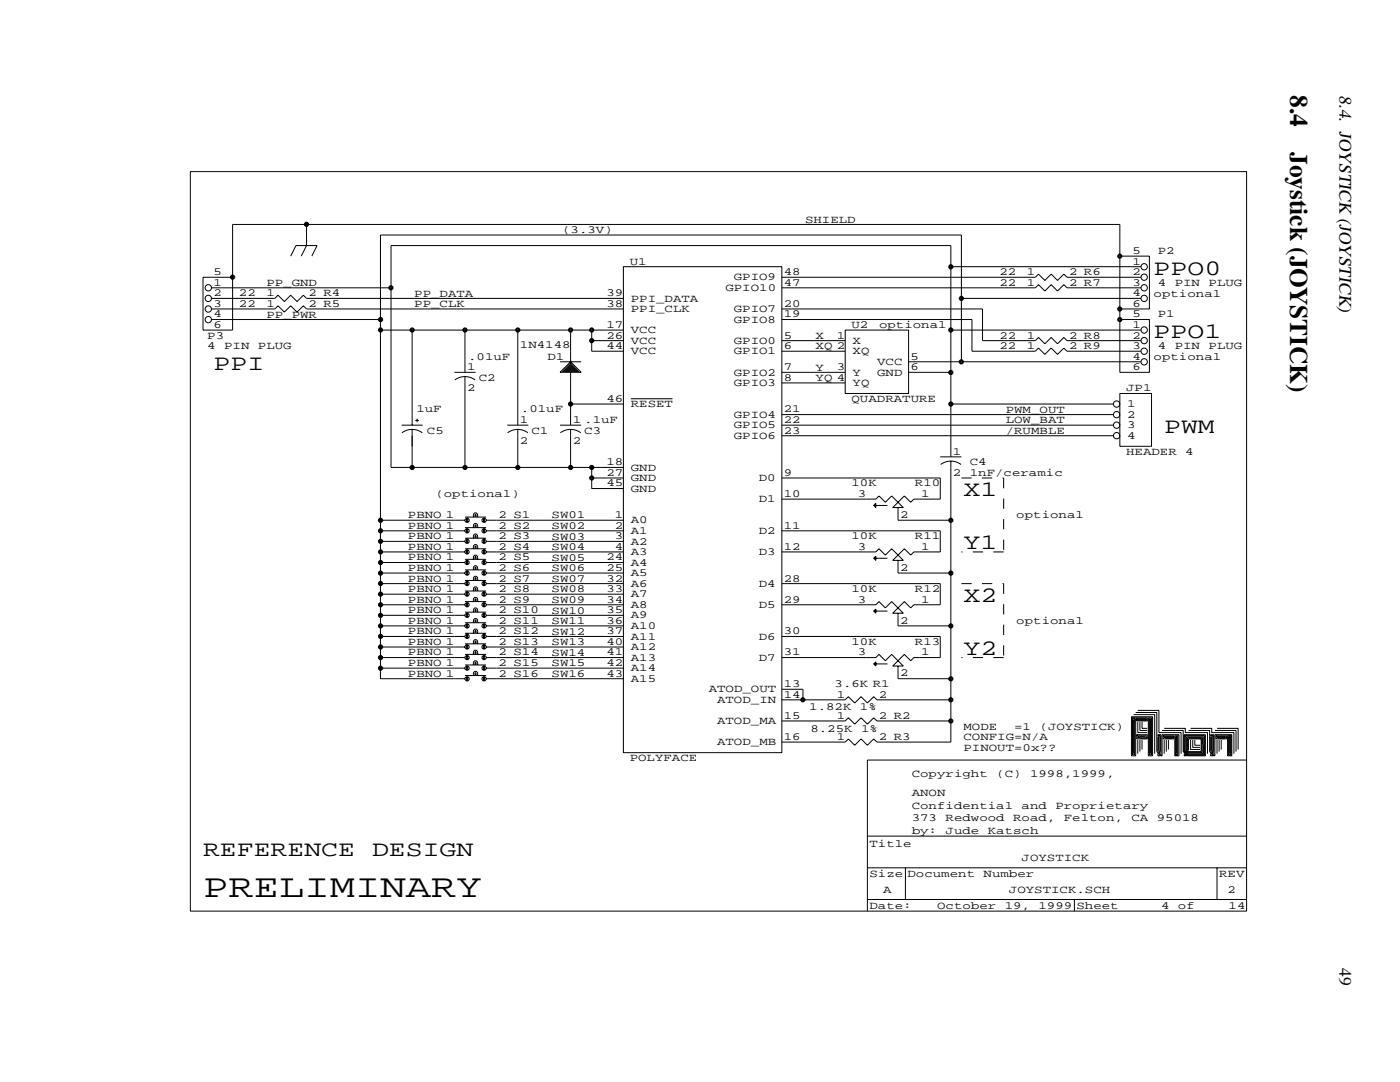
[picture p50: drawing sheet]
<svg xmlns="http://www.w3.org/2000/svg" width="279mm" height="216mm" viewBox="0 0 279 216" stroke-linecap="round" stroke-linejoin="round" font-family="sans-serif">
<defs><g id="words">
<text font-size="6.6" x="40.5" y="179">PRELIMINARY</text>
<g font-size="5.1">
<text x="257.5" y="19" transform="rotate(90 257.5 19)">8.4</text>
<text x="257.5" y="30.4" transform="rotate(90 257.5 30.4)">Joystick (JOYSTICK)</text>
</g>
<g font-size="4.4">
<text x="230.2" y="54.8">PPO0</text>
<text x="230.2" y="67.4">PPO1</text>
<text x="42.6" y="73.8">PPI</text>
<text x="232.3" y="86.4">PWM</text>
<text x="192.3" y="99.1">X1</text>
<text x="192.3" y="109.6">Y1</text>
<text x="192.3" y="120.1">X2</text>
<text x="192.3" y="130.7">Y2</text>
<text x="40.5" y="170.7">REFERENCE</text>
<text x="74.2" y="170.7">DESIGN</text>
</g>
<text font-size="3.6" x="267.4" y="19" transform="rotate(90 267.4 19)">8.4. JOYSTICK (JOYSTICK)</text>
<text font-size="3.5" x="267.4" y="193.2" transform="rotate(90 267.4 193.2)">49</text>
<g font-size="2.2">
<text x="112.2" y="46.5">(3.3V)</text>
<text x="160.7" y="44.4">SHIELD</text>
<text x="125.7" y="52.8">U1</text>
<text x="226" y="50.7">5</text>
<text x="226" y="52.8">1</text>
<text x="231.1" y="50.7">P2</text>
<text x="42.6" y="54.9">5</text>
<text x="42.6" y="57">1</text>
<text x="42.6" y="59.1">2</text>
<text x="47.7" y="59.1">22</text>
<text x="53.2" y="59.1">1</text>
<text x="53.2" y="57.1">PP_GND</text>
<text x="61.6" y="59.1">2 R4</text>
<text x="82.7" y="59.2">PP_DATA</text>
<text x="121" y="59.1">39</text>
<text x="144.8" y="58.1">GPIO10</text>
<text x="146.4" y="56">GPIO9</text>
<text x="156.4" y="54.9">48</text>
<text x="156.4" y="57">47</text>
<text x="199.5" y="54.9">22</text>
<text x="199.5" y="57">22</text>
<text x="204.9" y="54.9">1</text>
<text x="204.9" y="57">1</text>
<text x="213.3" y="54.9">2 R6</text>
<text x="213.3" y="57">2 R7</text>
<text x="226" y="54.9">2</text>
<text x="226" y="57">3</text>
<text x="226" y="59.1">4</text>
<text x="230.2" y="59.2">optional</text>
<text x="231.1" y="57">4</text>
<text x="234.4" y="57">PIN</text>
<text x="241.2" y="57">PLUG</text>
<text x="42.6" y="61.2">3</text>
<text x="42.6" y="63.3">4</text>
<text x="42.6" y="65.4">6</text>
<text x="47.7" y="61.2">22</text>
<text x="53.2" y="61.2">1</text>
<text x="53.2" y="63.4">PP_PWR</text>
<text x="61.6" y="61.2">2 R5</text>
<text x="82.7" y="61.3">PP_CLK</text>
<text x="121" y="65.4">17</text>
<text x="121" y="61.2">38</text>
<text x="125.9" y="60.2">PPI_DATA</text>
<text x="125.9" y="62.3">PPI_CLK</text>
<text x="146.4" y="62.3">GPIO7</text>
<text x="146.4" y="64.4">GPIO8</text>
<text x="156.4" y="61.2">20</text>
<text x="156.4" y="63.3">19</text>
<text x="169.9" y="65.4">U2</text>
<text x="175.4" y="65.5">optional</text>
<text x="226" y="61.2">6</text>
<text x="226" y="63.3">5</text>
<text x="226" y="65.4">1</text>
<text x="231.1" y="63.3">P1</text>
<text x="41.4" y="67.6">P3</text>
<text x="41.4" y="69.7">4</text>
<text x="44.7" y="69.7">PIN</text>
<text x="51.5" y="69.7">PLUG</text>
<text x="93.4" y="71.8">.01uF</text>
<text x="103.8" y="69.4">1N4148</text>
<text x="109.2" y="71.8">D1</text>
<text x="121" y="67.6">26</text>
<text x="121" y="69.7">44</text>
<text x="125.9" y="66.5">VCC</text>
<text x="125.9" y="68.6">VCC</text>
<text x="125.9" y="70.7">VCC</text>
<text x="146.4" y="68.6">GPIO0</text>
<text x="146.4" y="70.7">GPIO1</text>
<text x="156.4" y="67.6">5</text>
<text x="156.4" y="69.7">6</text>
<text x="162.8" y="67.6">X</text>
<text x="162.8" y="69.7">XQ 2</text>
<text x="167" y="67.6">1</text>
<text x="170.2" y="68.6">X</text>
<text x="170.2" y="70.7">XQ</text>
<text x="181.7" y="71.8">5</text>
<text x="199.5" y="67.6">22</text>
<text x="199.5" y="69.7">22</text>
<text x="204.9" y="67.6">1</text>
<text x="204.9" y="69.7">1</text>
<text x="213.3" y="67.6">2 R8</text>
<text x="213.3" y="69.7">2 R9</text>
<text x="226" y="67.6">2</text>
<text x="226" y="69.7">3</text>
<text x="226" y="71.8">4</text>
<text x="230.2" y="71.8">optional</text>
<text x="231.1" y="69.7">4</text>
<text x="234.4" y="69.7">PIN</text>
<text x="241.2" y="69.7">PLUG</text>
<text x="93.2" y="73.9">1</text>
<text x="95.5" y="76">C2</text>
<text x="146.4" y="74.9">GPIO2</text>
<text x="146.4" y="77">GPIO3</text>
<text x="156.4" y="73.9">7</text>
<text x="156.4" y="76">8</text>
<text x="162.8" y="73.9">Y</text>
<text x="162.8" y="76">YQ 4</text>
<text x="167" y="73.9">3</text>
<text x="170.2" y="74.9">Y</text>
<text x="170.2" y="77">YQ</text>
<text x="175.1" y="72.8">VCC</text>
<text x="175.1" y="74.9">GND</text>
<text x="181.7" y="73.9">6</text>
<text x="226" y="73.9">6</text>
<text x="83.1" y="82.3">1uF</text>
<text x="93.2" y="78.1">2</text>
<text x="104" y="82.3">.01uF</text>
<text x="121" y="80.2">46</text>
<text x="125.9" y="81.3">RESET</text>
<text x="146.4" y="83.4">GPIO4</text>
<text x="156.4" y="82.3">21</text>
<text x="169.9" y="80.2">QUADRATURE</text>
<text x="200.7" y="82.4">PWM_OUT</text>
<text x="224.8" y="78.1">JP1</text>
<text x="225" y="81.3">1</text>
<text x="225" y="83.4">2</text>
<text x="85.2" y="86.5">C5</text>
<text x="103.8" y="84.4">1</text>
<text x="103.8" y="88.6">2</text>
<text x="106.1" y="86.5">C1</text>
<text x="114.3" y="84.4">1 .1uF</text>
<text x="114.3" y="88.6">2</text>
<text x="116.6" y="86.5">C3</text>
<text x="146.4" y="85.5">GPIO5</text>
<text x="146.4" y="87.6">GPIO6</text>
<text x="156.4" y="84.4">22</text>
<text x="156.4" y="86.5">23</text>
<text x="200.7" y="84.5">LOW_BAT</text>
<text x="200.7" y="86.6">/RUMBLE</text>
<text x="225" y="85.5">3</text>
<text x="225" y="87.6">4</text>
<text x="121" y="92.8">18</text>
<text x="121" y="95">27</text>
<text x="125.9" y="93.9">GND</text>
<text x="156.4" y="95">9</text>
<text x="190.2" y="90.7">1</text>
<text x="190.2" y="94.9">2</text>
<text x="193.6" y="92.8">C4</text>
<text x="193.6" y="95">1nF/ceramic</text>
<text x="224.8" y="90.7">HEADER</text>
<text x="236.6" y="90.7">4</text>
<text x="86.9" y="99.2">(optional)</text>
<text x="121" y="97.1">45</text>
<text x="125.9" y="96">GND</text>
<text x="125.9" y="98.1">GND</text>
<text x="151.4" y="96">D0</text>
<text x="151.4" y="100.2">D1</text>
<text x="156.4" y="99.2">10</text>
<text x="169.9" y="97.1">10K</text>
<text x="171.2" y="99.2">3</text>
<text x="182.6" y="97.1">R10</text>
<text x="183.8" y="99.2">1</text>
<text x="81.4" y="103.4">PBNO 1</text>
<text x="81.4" y="105.5">PBNO 1</text>
<text x="81.4" y="107.6">PBNO 1</text>
<text x="99.5" y="103.4">2 S1</text>
<text x="99.5" y="105.5">2 S2</text>
<text x="99.5" y="107.6">2 S3</text>
<text x="110.1" y="103.5">SW01</text>
<text x="110.1" y="105.6">SW02</text>
<text x="110.1" y="107.7">SW03</text>
<text x="122.7" y="103.4">1</text>
<text x="122.7" y="105.5">2</text>
<text x="122.7" y="107.6">3</text>
<text x="125.9" y="104.4">A0</text>
<text x="125.9" y="106.5">A1</text>
<text x="151.4" y="106.5">D2</text>
<text x="156.4" y="105.5">11</text>
<text x="169.9" y="107.6">10K</text>
<text x="179.6" y="103.4">2</text>
<text x="182.6" y="107.6">R11</text>
<text x="202.8" y="103.5">optional</text>
<text x="81.4" y="109.7">PBNO 1</text>
<text x="81.4" y="111.8">PBNO 1</text>
<text x="81.4" y="113.9">PBNO 1</text>
<text x="99.5" y="109.7">2 S4</text>
<text x="99.5" y="111.8">2 S5</text>
<text x="99.5" y="113.9">2 S6</text>
<text x="110.1" y="109.8">SW04</text>
<text x="110.1" y="111.9">SW05</text>
<text x="110.1" y="114">SW06</text>
<text x="121" y="111.8">24</text>
<text x="121" y="113.9">25</text>
<text x="122.7" y="109.7">4</text>
<text x="125.9" y="108.7">A2</text>
<text x="125.9" y="110.8">A3</text>
<text x="125.9" y="112.9">A4</text>
<text x="151.4" y="110.8">D3</text>
<text x="156.4" y="109.7">12</text>
<text x="171.2" y="109.7">3</text>
<text x="179.6" y="113.9">2</text>
<text x="183.8" y="109.7">1</text>
<text x="81.4" y="116">PBNO 1</text>
<text x="81.4" y="118.1">PBNO 1</text>
<text x="99.5" y="116">2 S7</text>
<text x="99.5" y="118.1">2 S8</text>
<text x="110.1" y="116.1">SW07</text>
<text x="110.1" y="118.2">SW08</text>
<text x="121" y="116">32</text>
<text x="121" y="118.1">33</text>
<text x="125.9" y="115">A5</text>
<text x="125.9" y="117.1">A6</text>
<text x="125.9" y="119.2">A7</text>
<text x="151.4" y="117.1">D4</text>
<text x="156.4" y="116">28</text>
<text x="169.9" y="118.1">10K</text>
<text x="182.6" y="118.1">R12</text>
<text x="81.4" y="120.3">PBNO 1</text>
<text x="81.4" y="122.4">PBNO 1</text>
<text x="81.4" y="124.5">PBNO 1</text>
<text x="99.5" y="120.3">2 S9</text>
<text x="99.5" y="122.4">2 S10</text>
<text x="99.5" y="124.5">2 S11</text>
<text x="110.1" y="122.4">SW10</text>
<text x="110.1" y="124.5">SW11</text>
<text x="110.1" y="120.3">SW09</text>
<text x="121" y="124.5">36</text>
<text x="121" y="120.3">34</text>
<text x="121" y="122.4">35</text>
<text x="125.9" y="125.5">A10</text>
<text x="125.9" y="121.3">A8</text>
<text x="125.9" y="123.4">A9</text>
<text x="151.4" y="121.3">D5</text>
<text x="156.4" y="120.3">29</text>
<text x="171.2" y="120.3">3</text>
<text x="179.6" y="124.4">2</text>
<text x="183.8" y="120.3">1</text>
<text x="202.8" y="124.5">optional</text>
<text x="81.4" y="126.6">PBNO 1</text>
<text x="81.4" y="128.7">PBNO 1</text>
<text x="81.4" y="130.8">PBNO 1</text>
<text x="99.5" y="128.7">2 S13</text>
<text x="99.5" y="126.6">2 S12</text>
<text x="99.5" y="130.8">2 S14</text>
<text x="110.1" y="126.6">SW12</text>
<text x="110.1" y="128.7">SW13</text>
<text x="110.1" y="130.9">SW14</text>
<text x="121" y="126.6">37</text>
<text x="121" y="128.7">40</text>
<text x="121" y="130.8">41</text>
<text x="125.9" y="127.6">A11</text>
<text x="125.9" y="129.7">A12</text>
<text x="125.9" y="131.8">A13</text>
<text x="151.4" y="127.6">D6</text>
<text x="151.4" y="131.8">D7</text>
<text x="156.4" y="126.6">30</text>
<text x="156.4" y="130.8">31</text>
<text x="169.9" y="128.7">10K</text>
<text x="171.2" y="130.8">3</text>
<text x="182.6" y="128.7">R13</text>
<text x="183.8" y="130.8">1</text>
<text x="81.4" y="132.9">PBNO 1</text>
<text x="81.4" y="135">PBNO 1</text>
<text x="99.5" y="132.9">2 S15</text>
<text x="99.5" y="135">2 S16</text>
<text x="110.1" y="133">SW15</text>
<text x="110.1" y="135.1">SW16</text>
<text x="121" y="132.9">42</text>
<text x="121" y="135">43</text>
<text x="125.9" y="134">A14</text>
<text x="125.9" y="136.1">A15</text>
<text x="156.4" y="137.1">13</text>
<text x="166.6" y="137.1">3.6K R1</text>
<text x="179.6" y="135">2</text>
<text x="141.4" y="138.2">ATOD_OUT</text>
<text x="143.1" y="140.3">ATOD_IN</text>
<text x="156.4" y="139.2">14</text>
<text x="156.4" y="143.4">15</text>
<text x="161.5" y="141.8">1.82K</text>
<text x="167" y="139.2">1</text>
<text x="167" y="143.4">1</text>
<text x="171.6" y="141.8">1%</text>
<text x="175.4" y="139.2">2</text>
<text x="175.4" y="143.4">2 R2</text>
<text x="143.1" y="144.5">ATOD_MA</text>
<text x="143.1" y="148.7">ATOD_MB</text>
<text x="156.4" y="147.7">16</text>
<text x="161.7" y="146">8.25K</text>
<text x="167" y="147.7">1</text>
<text x="171.8" y="146">1%</text>
<text x="175.4" y="147.7">2 R3</text>
<text x="192.3" y="145.6">MODE</text>
<text x="192.3" y="147.7">CONFIG=N/A</text>
<text x="192.3" y="149.8">PINOUT=0x??</text>
<text x="202.4" y="145.6">=1</text>
<text x="207.5" y="145.6">(JOYSTICK)</text>
<text x="125.7" y="151.9">POLYFACE</text>
<text x="182" y="155">Copyright</text>
<text x="198.8" y="155">(C)</text>
<text x="205.6" y="155">1998,1999,</text>
<text x="182" y="161.4">Confidential</text>
<text x="182" y="158.8">ANON</text>
<text x="203.9" y="161.4">and</text>
<text x="210.6" y="161.4">Proprietary</text>
<text x="182" y="166.4">by:</text>
<text x="182" y="163.9">373</text>
<text x="188.7" y="166.4">Jude</text>
<text x="188.7" y="163.9">Redwood</text>
<text x="197.1" y="166.4">Katsch</text>
<text x="202.2" y="163.9">Road,</text>
<text x="212.3" y="163.9">Felton,</text>
<text x="225.8" y="163.9">CA</text>
<text x="230.9" y="163.9">95018</text>
<text x="173.5" y="168.9">Title</text>
<text x="203.9" y="171.9">JOYSTICK</text>
<text x="173.5" y="175.1">Size Document</text>
<text x="176.3" y="178.2">A</text>
<text x="196.3" y="175.1">Number</text>
<text x="201.4" y="178.2">JOYSTICK.SCH</text>
<text x="243.3" y="175.1">REV</text>
<text x="245" y="178.2">2</text>
<text x="173.5" y="181.4">Date:</text>
<text x="187" y="181.4">October</text>
<text x="200.5" y="181.4">19,</text>
<text x="207.3" y="181.4">1999 Sheet</text>
<text x="231.7" y="181.4">4</text>
<text x="235.1" y="181.4">of</text>
<text x="245.2" y="181.4">14</text>
</g>
</g></defs>
<g fill="none" stroke="#000" stroke-width=".2">
<path d="M38 34.2h210.8v147.6h-210.8zM42.2 59.5h12.6l.7-.6 1.2 1.3 1.3-1.3 1.3 1.3 1.2-1.3 .7 .6h63.2M42.2 57.4h35.8M46.4 55.3h-5.9v10.6h5.9v-21.1h177.1v29.5h5.9v-10.5h-5.9M58 51.1l1.1-2.1h4.2l-1.1 2.1M61.2 44.8v4.2l-1.1 2.1M124.4 53.2h31.6v97h-31.6zM156 55.3h50.6l.7-.6 1.2 1.3 1.3-1.3 1.3 1.3 1.2-1.3 .6 .6h14.8M156 57.4h50.6l.7-.6 1.2 1.3 1.3-1.3 1.3 1.3 1.2-1.3 .6 .6h14.8M189.8 53.2h37.9M191.9 59.5h35.8M223.5 51.1h5.9v10.5h-5.9"/>
<path d="M42.2 61.6h12.6l.7-.6 1.2 1.3 1.3-1.3 1.3 1.3 1.2-1.3 .7 .6h63.2M42.2 63.8h33.7M75.9 65.9h48.5M82.3 65.9v18.9M90.7 74.3h4.2M90.8 75.8a3.4 3.4 0 0 1 4 0M92.8 65.9v8.4M92.8 75.1v18.2M103.3 65.9v18.9M111.8 74.3l2.1-2.1 2.1 2.1zM111.8 72.2h4.2M112.2 74.1h3.4"/>
<path d="M112.4 73.9h2.9M112.6 73.7h2.5M112.8 73.5h2.1M113 73.2h1.7M113.2 73h1.3M113.5 72.8h.8M113.7 72.6h.4M113.9 72.4h.1M113.9 65.9v6.3M113.9 74.3v10.5M118.1 68h6.3M118.1 65.9v4.2h6.3"/>
<path d="M125.9 79.6h8.3M156 61.6h40.1v6.4h10.5l.7-.7 1.2 1.3 1.3-1.3 1.3 1.3 1.2-1.3 .6 .7h14.8M156 74.3h12.7M156 63.8h38v6.3h12.6l.7-.7 1.2 1.3 1.3-1.3 1.3 1.3 1.2-1.3 .6 .7h14.8M156 68h12.7M156 70.1h12.7M156 76.4h12.7M168.7 65.9h12.6v12.6h-12.6zM181.3 74.3h8.5M181.3 72.2h46.4M189.8 65.9h37.9M191.9 72.2v-25.3h-116v88.5h16.9"/>
<path d="M223.5 78.5h6.3v10.6h-6.3zM80.1 84.8h4.3M80.2 86.4a3.4 3.4 0 0 1 4.1 0M82.3 85.7v7.6M82.9 83.9h.7M83.2 83.5v.7M101.2 84.8h4.2M101.3 86.4a3.4 3.4 0 0 1 4.1 0M103.3 85.7v7.6M111.8 84.8h4.2M111.8 86.4a3.4 3.4 0 0 1 4.1 0M113.9 85.7v7.6"/>
<path d="M113.9 80.6h10.5M118.1 95.4h6.3M118.1 93.3v4.2h6.3M156 84.8h66.2M156 95.4h31.7v4.2h-5.3l-.7 .6-1.2-1.2-2.3 2.3h2.1l-2.3-2.3-1.3 1.2-1.3-1.2-.6 .6h-18.8M156 82.7h66.2M156 86.9h66.2M187.7 91.2h4.2M187.7 92.7a3.4 3.4 0 0 1 4.1 0M189.8 91.2v-42.2h-111.8v44.3h46.4M189.8 92v56.1h-14.8l-.6-.7-1.3 1.3-1.3-1.3-1.2 1.3-1.3-1.3-.6 .7h-12.7M189.8 80.6h32.4"/>
<path d="M75.9 103.8h16.9M75.9 105.9h16.9M75.9 108h16.9M75.9 110.1h16.9M75.9 112.2h16.9M75.9 114.3h16.9M75.9 116.5h16.9M75.9 118.6h16.9M92.8 103.2h4.2M92.8 105.3h4.2M92.8 107.4h4.2M92.8 109.5h4.2"/>
<path d="M92.8 111.6h4.2M92.8 113.7h4.2M92.8 115.8h4.2M92.8 117.9h4.2M93 103.8h.4M93 103.6h.4M93 104h.4M93 105.9h.4M93 105.7h.4M93 106.1h.4M93 108h.4M93 107.8h.4"/>
<path d="M93 108.2h.4M93 110.1h.4M93 109.9h.4M93 110.3h.4M93 112.2h.4M93 112h.4M93 112.5h.4M93 114.3h.4M93 114.1h.4M93 114.6h.4M93 116.5h.4M93 116.2h.4"/>
<path d="M93 116.7h.4M93 118.6h.4M93 118.4h.4M93 118.8h.4M94.5 103.2v-.4a.42 .42 0 0 1 .4-.5 .42 .42 0 0 1 .4 .5v.4M94.5 105.3v-.4a.42 .42 0 0 1 .4-.5 .42 .42 0 0 1 .4 .5v.4M94.5 107.4v-.4a.42 .42 0 0 1 .4-.5 .42 .42 0 0 1 .4 .5v.4M94.5 109.5v-.4a.42 .42 0 0 1 .4-.4 .42 .42 0 0 1 .4 .4v.4M94.5 111.6v-.4a.42 .42 0 0 1 .4-.4 .42 .42 0 0 1 .4 .4v.4M94.5 113.7v-.4a.42 .42 0 0 1 .4-.4 .42 .42 0 0 1 .4 .4v.4M94.5 115.8v-.4a.42 .42 0 0 1 .4-.4 .42 .42 0 0 1 .4 .4v.4M94.5 117.9v-.4a.42 .42 0 0 1 .4-.4 .42 .42 0 0 1 .4 .4v.4"/>
<path d="M94.7 102.8h.4M94.7 103h.4M94.7 104.9h.4M94.7 105.1h.4M94.7 107h.4M94.7 107.2h.4M94.7 111.4h.4M94.7 109.1h.4M94.7 109.3h.4M94.7 111.2h.4M94.7 113.3h.4M94.7 113.5h.4"/>
<path d="M94.7 115.4h.4M94.7 115.6h.4M94.7 117.5h.4M94.7 117.7h.4M94.7 119.6h.4M94.7 119.8h.4M94.9 102.5h.1M94.9 104.7h.1M94.9 106.8h.1M94.9 108.9h.1M94.9 111h.1M94.9 113.1h.1"/>
<path d="M94.9 115.2h.1M94.9 117.3h.1M94.9 119.4h.1M96.4 103.8h.4M96.4 103.6h.4M96.4 104h.4M96.4 105.9h.4M96.4 105.7h.4M96.4 106.1h.4M96.4 108h.4M96.4 107.8h.4M96.4 108.2h.4"/>
<path d="M96.4 110.1h.4M96.4 109.9h.4M96.4 110.3h.4M96.4 112.2h.4M96.4 112h.4M96.4 112.5h.4M96.4 114.3h.4M96.4 114.1h.4M96.4 114.6h.4M96.4 116.5h.4M96.4 116.2h.4M96.4 116.7h.4"/>
<path d="M96.4 118.6h.4M96.4 118.4h.4M96.4 118.8h.4M97 103.8h27.4M97 105.9h27.4M97 108h27.4M97 110.1h27.4M97 112.2h27.4M97 114.3h27.4M97 116.5h27.4M97 118.6h27.4M156 105.9h31.7v4.2h-5.3l-.7 .7-1.2-1.3-2.3 2.3h2.1l-2.3-2.3-1.3 1.3-1.3-1.3-.6 .6h-18.8"/>
<path d="M156 116.5h31.7v4.2h-5.3l-.7 .6-1.2-1.3-2.3 2.4h2.1l-2.3-2.4-1.3 1.3-1.3-1.3-.6 .7h-18.8M174.4 100.9h2.7M174.4 111.4l.4-.4v.8zM174.4 111.4h2.7M174.8 100.4v.9l-.4-.4zM179.2 101.3v2.5h10.6M179.2 111.8v2.5h10.6M75.9 120.7h16.9M75.9 122.8h16.9M75.9 124.9h16.9M75.9 127h16.9M75.9 129.1h16.9"/>
<path d="M75.9 131.2h16.9M75.9 133.3h16.9M92.8 120h4.2M92.8 122.1h4.2M92.8 124.3h4.2M92.8 126.4h4.2M92.8 128.5h4.2M92.8 130.6h4.2M92.8 132.7h4.2M92.8 134.8h4.2M93 120.7h.4M93 120.5h.4"/>
<path d="M93 120.9h.4M93 122.8h.4M93 122.6h.4M93 123h.4M93 124.9h.4M93 124.7h.4M93 125.1h.4M93 127h.4M93 126.8h.4M93 127.2h.4M93 129.1h.4M93 128.9h.4"/>
<path d="M93 129.3h.4M93 131.2h.4M93 131h.4M93 131.4h.4M93 133.3h.4M93 133.1h.4M93 133.5h.4M93 135.4h.4M93 135.2h.4M93 135.6h.4M94.5 120v-.4a.42 .42 0 0 1 .4-.4 .42 .42 0 0 1 .4 .4v.4M94.5 122.1v-.4a.42 .42 0 0 1 .4-.4 .42 .42 0 0 1 .4 .4v.4"/>
<path d="M94.5 124.3v-.5a.42 .42 0 0 1 .4-.4 .42 .42 0 0 1 .4 .4v.5M94.5 126.4v-.5a.42 .42 0 0 1 .4-.4 .42 .42 0 0 1 .4 .4v.5M94.5 128.5v-.5a.42 .42 0 0 1 .4-.4 .42 .42 0 0 1 .4 .4v.5M94.5 130.6v-.4a.42 .42 0 0 1 .4-.5 .42 .42 0 0 1 .4 .5v.4M94.5 132.7v-.4a.42 .42 0 0 1 .4-.5 .42 .42 0 0 1 .4 .5v.4M94.5 134.8v-.4a.42 .42 0 0 1 .4-.4 .42 .42 0 0 1 .4 .4v.4M94.7 121.9h.4M94.7 121.7h.4M94.7 123.8h.4M94.7 124h.4M94.7 125.9h.4M94.7 126.2h.4"/>
<path d="M94.7 128h.4M94.7 128.3h.4M94.7 130.2h.4M94.7 130.4h.4M94.7 132.3h.4M94.7 132.5h.4M94.7 134.4h.4M94.7 134.6h.4M94.9 121.5h.1M94.9 123.6h.1M94.9 125.7h.1M94.9 127.8h.1"/>
<path d="M94.9 129.9h.1M94.9 132.1h.1M94.9 134.2h.1M96.4 120.7h.4M96.4 120.5h.4M96.4 120.9h.4M96.4 122.8h.4M96.4 122.6h.4M96.4 123h.4M96.4 124.9h.4M96.4 124.7h.4M96.4 125.1h.4"/>
<path d="M96.4 127h.4M96.4 126.8h.4M96.4 127.2h.4M96.4 129.1h.4M96.4 128.9h.4M96.4 129.3h.4M96.4 131.2h.4M96.4 131h.4M96.4 131.4h.4M96.4 133.3h.4M96.4 133.1h.4M96.4 133.5h.4"/>
<path d="M96.4 135.4h.4M96.4 135.2h.4M96.4 135.6h.4M97 120.7h27.4M97 122.8h27.4M97 124.9h27.4M97 127h27.4M97 129.1h27.4M97 131.2h27.4M97 133.3h27.4M97 135.4h27.4M156 127h31.7v4.2h-5.3l-.7 .6-1.2-1.2-2.3 2.3h2.1l-2.3-2.3-1.3 1.2-1.3-1.2-.6 .6h-18.8"/>
<path d="M156 139.6h12.7l.6-.6 1.3 1.3 1.2-1.3 1.3 1.3 1.3-1.3 .6 .6h14.8M156 137.5h4.2v2.1M174.4 121.9l.4-.4v.9zM174.4 132.5l.4-.4v.8zM174.4 121.9h2.7M174.4 132.5h2.7M179.2 122.4v2.5h10.6M179.2 132.9v2.5h10.6M156 143.9h12.7l.6-.7 1.3 1.3 1.2-1.3 1.3 1.3 1.3-1.3 .6 .7h14.8M225.8 143h4.2v7.8h-.8v-7.6h.6v7.4h-.4v-7.2h.2v7M225.8 143l.8 .9v6.9h-.8zM226.2 143.2l-.2 .2v7.2h.4v-6.7l-.2-.3v6.8"/>
<path d="M226.2 142.6h4.2v7.8M226.2 143.2h2.8v.7h-2.1zM226.6 142.2h4.3v7.8l.8 .8h.2v-4.2h3.4v4.2h-.9v-4h.7v3.8h-.4v-3.6h.2v3.4M226.6 143.4h2.2v.2h-1.9zM226.9 146.6h2.1v.8h-2.1zM226.9 146.6l.6 .6h1.3v-.4h-1.5l-.2 .4 .4-.2h1M227.1 141.8h4.2v4.4h4.4v4.2M227.1 144.1v2.1h1.9M227.1 147.7v2.7M227.5 144.1v1.7h1.5M227.5 147.7v2.3M227.9 144.1v1.2h1.1"/>
<path d="M227.9 147.7v1.9M231.1 150v-3h.2v3l.2 .2-.2 .4M231.1 146.6h.6v4l-.2 .2h-.4v-.4l.4-.4v-3.2h-.4zM231.9 145.8h4.2v4.2l.9 .8h3.6v-4.2h-4.3v3.4l.7 .6h3.4v-3.8h-3.8v3.2l.4 .4h3.1v-3.4h-3.3v3l.2 .2h2.9v-3h-2.9v2.8h2.7v-2.6h-2.5v2.4M232.1 146.8h2.1v.6h-2.1zM232.1 146.8l.5 .4h1.4v-.2h-1.4l-.3 .2M232.3 145.3h4.3v.9h4.4v4.2M232.3 147.7v2.7M232.8 147.7v2.3M233.2 147.7v1.9M236.3 150.4l.5 .4h-.5zM237.2 145.8h4.2v4.2l.8 .8h.3v-4.2h3.3v4.2h-.8v-4h.6v3.8h-.4v-3.6h.2v3.4"/>
<path d="M237.6 145.3h4.2v.9h4.5v4.2M237.6 147.7v1.9h1.9M238 147.7v1.4h1.5M238.5 147.7v1h1M241.6 146.6h.6v4l-.2 .2h-.4v-.4l.4-.4v-3.2h-.4zM241.6 150v-3h.2v3l.2 .2-.2 .4M242.5 145.8h4.2v4.2M242.7 146.8h2.1v.6h-2.1zM242.7 146.8l.4 .4h1.5v-.2h-1.5l-.2 .2M242.9 147.7v2.7M242.9 145.3h4.2v4.3M243.3 147.7v2.3"/>
<path d="M243.7 147.7v1.9M248.8 151.7h-75.7v30.1M173.1 179.5h75.7M173.1 173.2h75.7M173.1 166.8h75.7M180.7 173.2v6.3M214.4 179.5v2.3M242.9 173.2v6.3"/>
<circle cx="41.6" cy="59.5" r=".63"/>
<circle cx="41.6" cy="57.4" r=".63"/>
<circle cx="46.4" cy="55.3" r=".21"/>
<circle cx="46.4" cy="55.3" r=".42"/>
<circle cx="61.2" cy="44.8" r=".42"/>
<circle cx="61.2" cy="44.8" r=".21"/>
<circle cx="78" cy="57.4" r=".42"/>
<circle cx="78" cy="57.4" r=".21"/>
<circle cx="189.8" cy="53.2" r=".42"/>
<circle cx="189.8" cy="53.2" r=".21"/>
<circle cx="191.9" cy="59.5" r=".42"/>
<circle cx="191.9" cy="59.5" r=".21"/>
<circle cx="223.5" cy="51.1" r=".42"/>
<circle cx="223.5" cy="51.1" r=".21"/>
<circle cx="228.3" cy="57.4" r=".63"/>
<circle cx="228.3" cy="55.3" r=".63"/>
<circle cx="228.3" cy="59.5" r=".63"/>
<circle cx="228.3" cy="53.2" r=".63"/>
<circle cx="41.6" cy="63.8" r=".63"/>
<circle cx="41.6" cy="61.7" r=".63"/>
<circle cx="75.9" cy="65.8" r=".42"/>
<circle cx="75.9" cy="63.8" r=".42"/>
<circle cx="75.9" cy="65.8" r=".21"/>
<circle cx="75.9" cy="63.8" r=".21"/>
<circle cx="82.3" cy="65.8" r=".42"/>
<circle cx="82.3" cy="65.8" r=".21"/>
<circle cx="92.8" cy="65.8" r=".42"/>
<circle cx="92.8" cy="65.8" r=".21"/>
<circle cx="103.3" cy="65.8" r=".42"/>
<circle cx="103.3" cy="65.8" r=".21"/>
<circle cx="113.9" cy="65.8" r=".42"/>
<circle cx="113.9" cy="65.8" r=".21"/>
<circle cx="118.1" cy="65.8" r=".42"/>
<circle cx="118.1" cy="68" r=".42"/>
<circle cx="118.1" cy="65.8" r=".21"/>
<circle cx="118.1" cy="68" r=".21"/>
<circle cx="189.8" cy="74.3" r=".42"/>
<circle cx="189.8" cy="65.8" r=".42"/>
<circle cx="189.8" cy="65.8" r=".21"/>
<circle cx="189.8" cy="74.3" r=".21"/>
<circle cx="191.9" cy="72.2" r=".42"/>
<circle cx="191.9" cy="72.2" r=".21"/>
<circle cx="223.5" cy="61.7" r=".42"/>
<circle cx="223.5" cy="63.8" r=".42"/>
<circle cx="223.5" cy="63.8" r=".21"/>
<circle cx="223.5" cy="61.7" r=".21"/>
<circle cx="228.3" cy="65.8" r=".63"/>
<circle cx="228.3" cy="70.1" r=".63"/>
<circle cx="228.3" cy="68" r=".63"/>
<circle cx="228.3" cy="72.2" r=".63"/>
<circle cx="82.3" cy="93.3" r=".42"/>
<circle cx="82.3" cy="93.3" r=".21"/>
<circle cx="92.8" cy="93.3" r=".42"/>
<circle cx="92.8" cy="93.3" r=".21"/>
<circle cx="103.3" cy="93.3" r=".42"/>
<circle cx="103.3" cy="93.3" r=".21"/>
<circle cx="113.9" cy="80.6" r=".42"/>
<circle cx="113.9" cy="93.3" r=".42"/>
<circle cx="113.9" cy="93.3" r=".21"/>
<circle cx="113.9" cy="80.6" r=".21"/>
<circle cx="118.1" cy="95.4" r=".42"/>
<circle cx="118.1" cy="93.3" r=".42"/>
<circle cx="118.1" cy="93.3" r=".21"/>
<circle cx="118.1" cy="95.4" r=".21"/>
<circle cx="189.8" cy="80.6" r=".42"/>
<circle cx="189.8" cy="80.6" r=".21"/>
<circle cx="222.8" cy="86.9" r=".63"/>
<circle cx="222.8" cy="80.6" r=".63"/>
<circle cx="222.8" cy="84.8" r=".63"/>
<circle cx="222.8" cy="82.7" r=".63"/>
<circle cx="75.9" cy="110.1" r=".42"/>
<circle cx="75.9" cy="118.6" r=".42"/>
<circle cx="75.9" cy="114.4" r=".42"/>
<circle cx="75.9" cy="112.2" r=".42"/>
<circle cx="75.9" cy="116.4" r=".42"/>
<circle cx="75.9" cy="108" r=".42"/>
<circle cx="75.9" cy="105.9" r=".42"/>
<circle cx="75.9" cy="103.8" r=".42"/>
<circle cx="75.9" cy="105.9" r=".21"/>
<circle cx="75.9" cy="112.2" r=".21"/>
<circle cx="75.9" cy="110.1" r=".21"/>
<circle cx="75.9" cy="114.4" r=".21"/>
<circle cx="75.9" cy="108" r=".21"/>
<circle cx="75.9" cy="103.8" r=".21"/>
<circle cx="75.9" cy="116.4" r=".21"/>
<circle cx="75.9" cy="118.6" r=".21"/>
<circle cx="93.2" cy="118.6" r=".42"/>
<circle cx="93.2" cy="116.4" r=".42"/>
<circle cx="93.2" cy="110.1" r=".42"/>
<circle cx="93.2" cy="112.2" r=".42"/>
<circle cx="93.2" cy="114.4" r=".42"/>
<circle cx="93.2" cy="108" r=".42"/>
<circle cx="93.2" cy="105.9" r=".42"/>
<circle cx="93.2" cy="103.8" r=".42"/>
<circle cx="96.6" cy="110.1" r=".42"/>
<circle cx="96.6" cy="118.6" r=".42"/>
<circle cx="96.6" cy="116.4" r=".42"/>
<circle cx="96.6" cy="108" r=".42"/>
<circle cx="96.6" cy="112.2" r=".42"/>
<circle cx="96.6" cy="114.4" r=".42"/>
<circle cx="96.6" cy="105.9" r=".42"/>
<circle cx="96.6" cy="103.8" r=".42"/>
<circle cx="189.8" cy="114.4" r=".42"/>
<circle cx="189.8" cy="103.8" r=".42"/>
<circle cx="189.8" cy="103.8" r=".21"/>
<circle cx="189.8" cy="114.4" r=".21"/>
<circle cx="75.9" cy="131.2" r=".42"/>
<circle cx="75.9" cy="129.1" r=".42"/>
<circle cx="75.9" cy="120.7" r=".42"/>
<circle cx="75.9" cy="122.8" r=".42"/>
<circle cx="75.9" cy="133.3" r=".42"/>
<circle cx="75.9" cy="124.9" r=".42"/>
<circle cx="75.9" cy="127" r=".42"/>
<circle cx="75.9" cy="120.7" r=".21"/>
<circle cx="75.9" cy="122.8" r=".21"/>
<circle cx="75.9" cy="124.9" r=".21"/>
<circle cx="75.9" cy="131.2" r=".21"/>
<circle cx="75.9" cy="129.1" r=".21"/>
<circle cx="75.9" cy="127" r=".21"/>
<circle cx="75.9" cy="133.3" r=".21"/>
<circle cx="93.2" cy="131.2" r=".42"/>
<circle cx="93.2" cy="127" r=".42"/>
<circle cx="93.2" cy="122.8" r=".42"/>
<circle cx="93.2" cy="124.9" r=".42"/>
<circle cx="93.2" cy="129.1" r=".42"/>
<circle cx="93.2" cy="133.3" r=".42"/>
<circle cx="93.2" cy="135.4" r=".42"/>
<circle cx="93.2" cy="120.7" r=".42"/>
<circle cx="96.6" cy="122.8" r=".42"/>
<circle cx="96.6" cy="124.9" r=".42"/>
<circle cx="96.6" cy="129.1" r=".42"/>
<circle cx="96.6" cy="131.2" r=".42"/>
<circle cx="96.6" cy="133.3" r=".42"/>
<circle cx="96.6" cy="127" r=".42"/>
<circle cx="96.6" cy="120.7" r=".42"/>
<circle cx="96.6" cy="135.4" r=".42"/>
<circle cx="160.2" cy="139.6" r=".42"/>
<circle cx="160.2" cy="139.6" r=".21"/>
<circle cx="189.8" cy="139.6" r=".42"/>
<circle cx="189.8" cy="124.9" r=".42"/>
<circle cx="189.8" cy="135.4" r=".42"/>
<circle cx="189.8" cy="139.6" r=".21"/>
<circle cx="189.8" cy="124.9" r=".21"/>
<circle cx="189.8" cy="135.4" r=".21"/>
<circle cx="189.8" cy="143.9" r=".42"/>
<circle cx="189.8" cy="143.9" r=".21"/>
</g>
<path d="M191.9 95.4h8.4M200.3 95.4v14.7M191.9 116.5h8.4M200.3 116.5v14.7M200.3 110.1h-8.4M200.3 131.2h-8.4" fill="none" stroke="#000" stroke-width=".2" stroke-dasharray="2" stroke-linecap="butt"/>
<use href="#words"/>
</svg>
